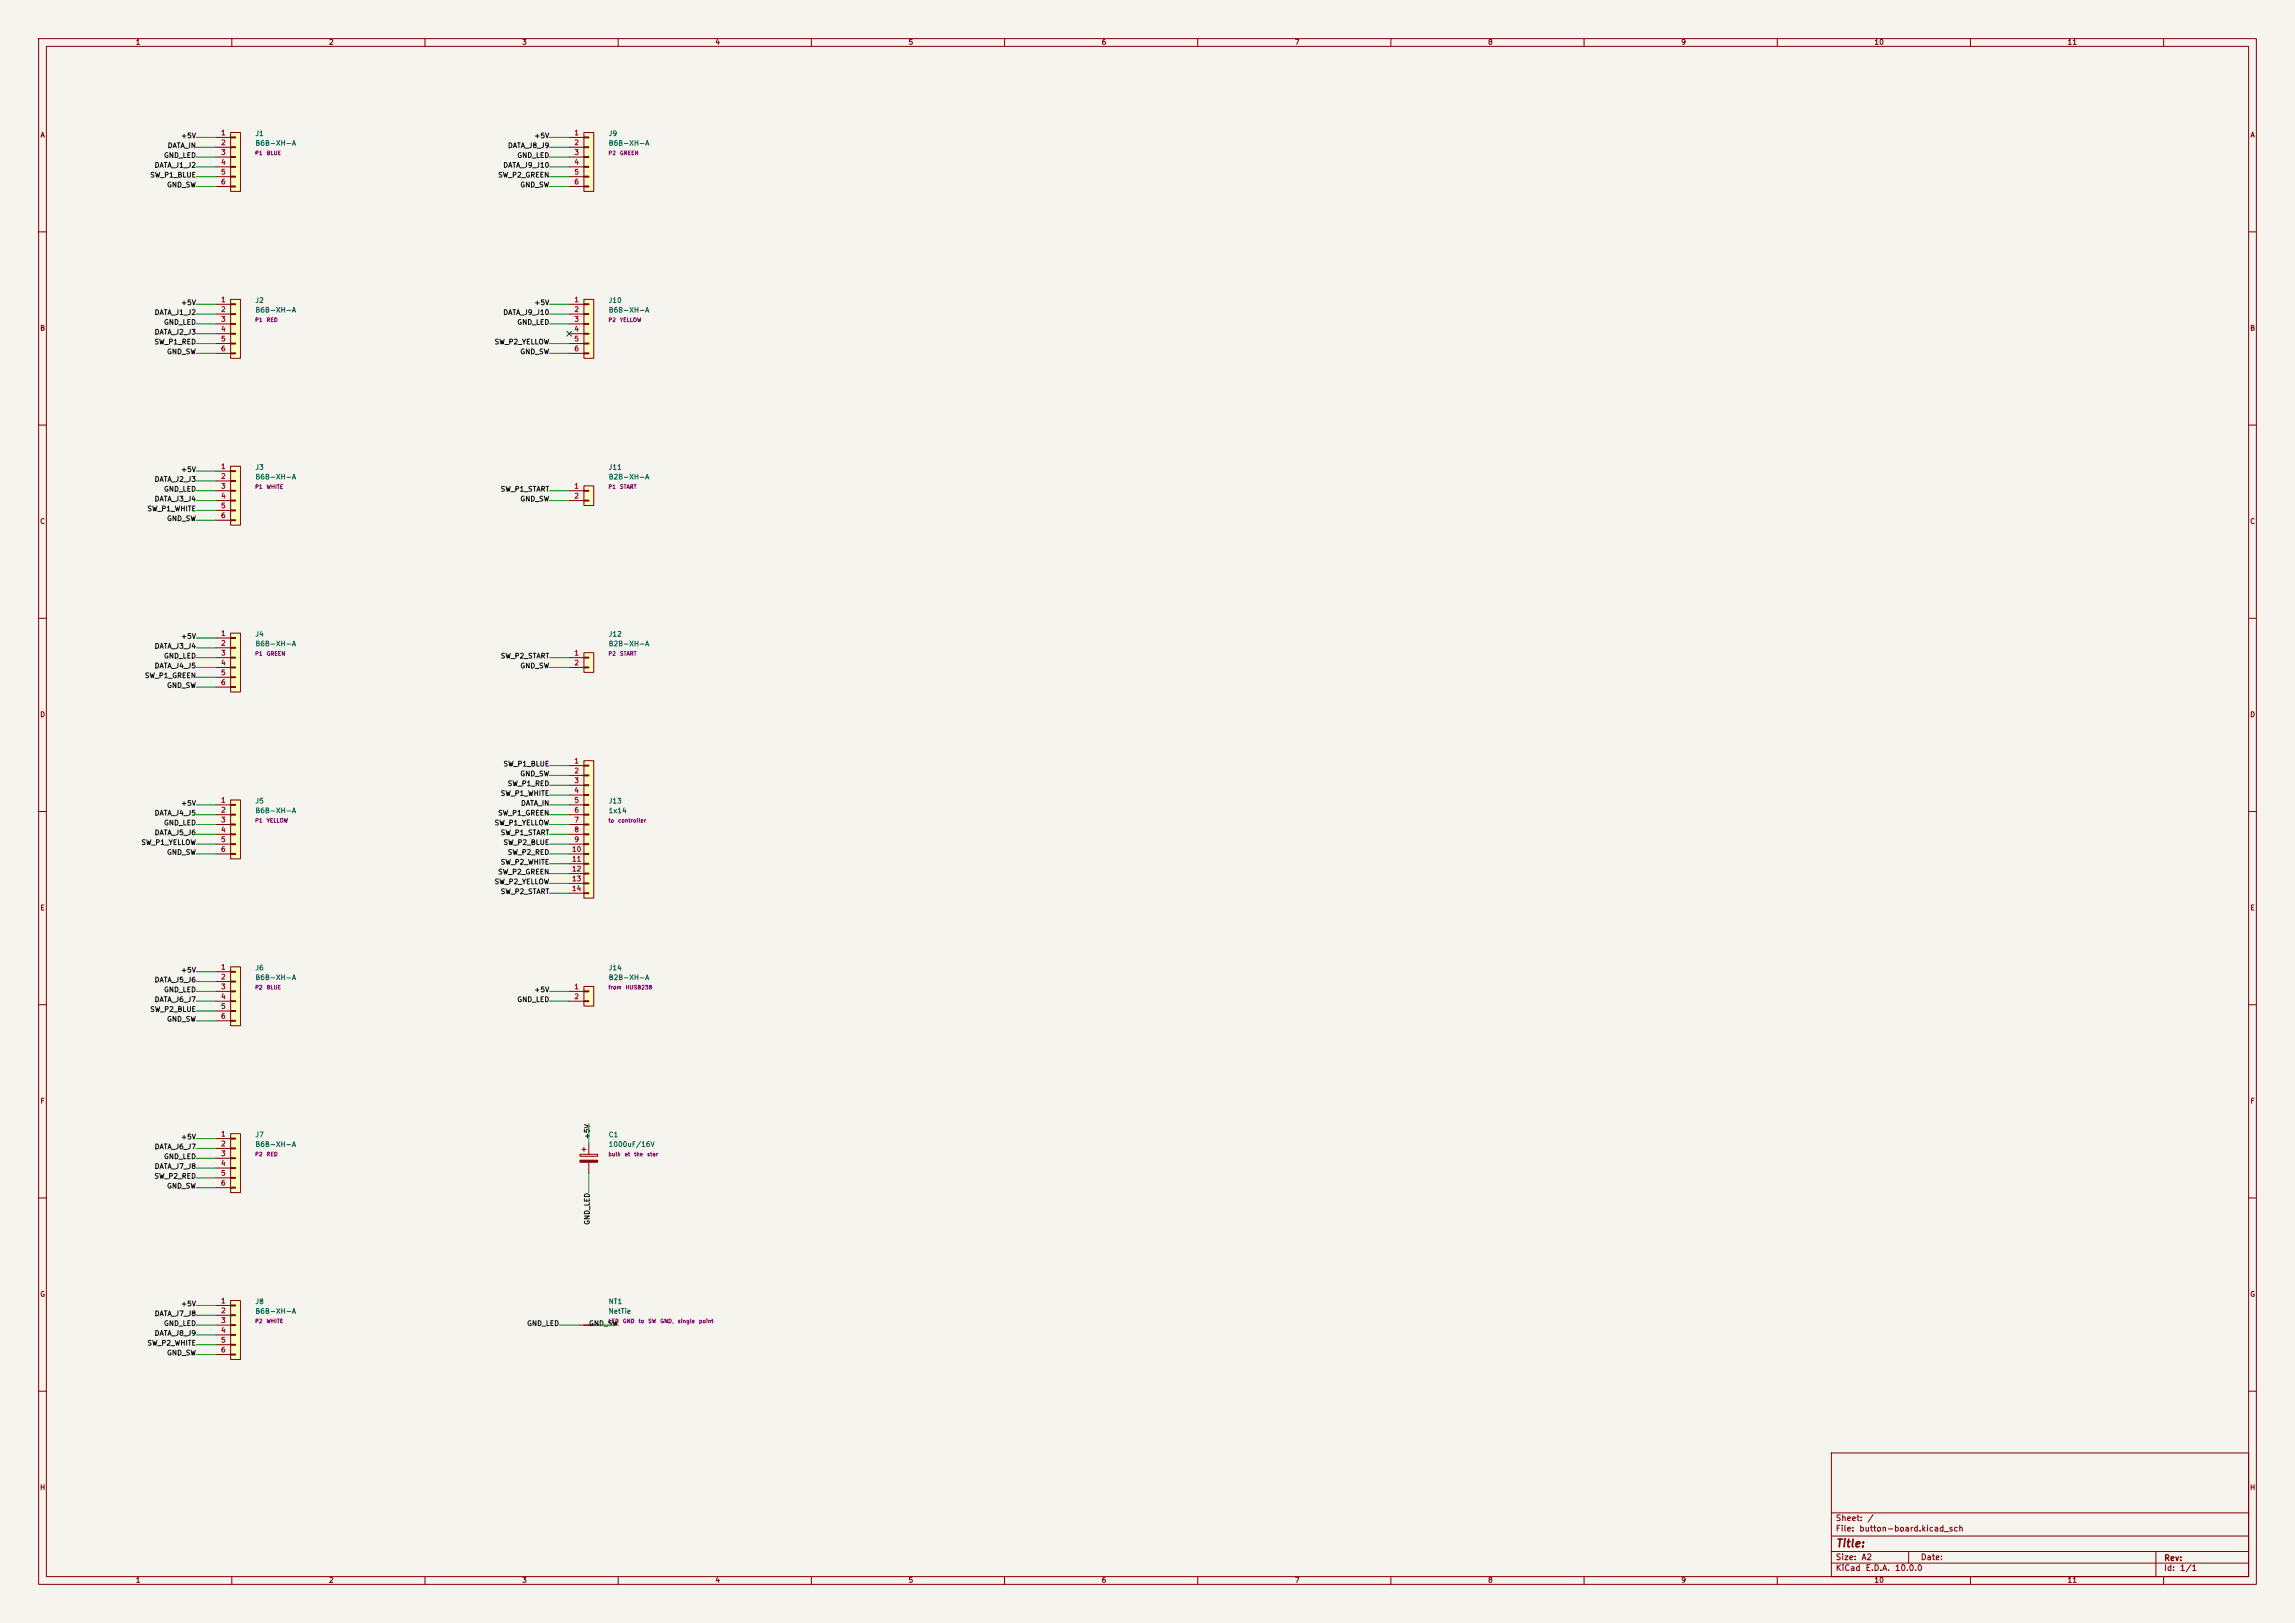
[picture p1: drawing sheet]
<svg xmlns="http://www.w3.org/2000/svg" width="594mm" height="420mm" viewBox="0 0 594 420" stroke-linecap="round" stroke-linejoin="round" font-family="sans-serif">
<defs><g id="words">
<text font-size="2" fill="#840000" x="475" y="400.9">Title:</text>
<g font-size="1.5" fill="#840000">
<text x="475" y="394">Sheet:</text>
<text x="483.2" y="394">/</text>
<text x="475" y="396.7">File:</text>
<text x="481.1" y="396.7">button-board.kicad_sch</text>
<text x="475" y="406.9">KiCad</text>
<text x="475" y="404.1">Size:</text>
<text x="481.7" y="404.1">A2</text>
<text x="482.7" y="406.9">E.D.A.</text>
<text x="490.3" y="406.9">10.0.0</text>
<text x="497" y="404.1">Date:</text>
<text x="560" y="404.3">Rev:</text>
<text x="560" y="406.9">Id:</text>
<text x="564.1" y="406.9">1/1</text>
</g>
<g font-size="1.3" fill="#840000">
<text x="35" y="11.9">1</text>
<text x="85" y="11.9">2</text>
<text x="135" y="11.9">3</text>
<text x="185" y="11.9">4</text>
<text x="235" y="11.9">5</text>
<text x="285" y="11.9">6</text>
<text x="335" y="11.9">7</text>
<text x="385" y="11.9">8</text>
<text x="435" y="11.9">9</text>
<text x="485" y="11.9">10</text>
<text x="535" y="11.9">11</text>
<text x="10.3" y="35.9">A</text>
<text x="582.3" y="35.9">A</text>
<text x="10.3" y="85.9">B</text>
<text x="582.3" y="85.9">B</text>
<text x="10.3" y="135.9">C</text>
<text x="582.3" y="135.9">C</text>
<text x="10.3" y="185.9">D</text>
<text x="582.3" y="185.9">D</text>
<text x="10.3" y="235.9">E</text>
<text x="582.3" y="235.9">E</text>
<text x="10.3" y="285.9">F</text>
<text x="582.3" y="285.9">F</text>
<text x="10.3" y="335.9">G</text>
<text x="582.3" y="335.9">G</text>
<text x="10.2" y="385.9">H</text>
<text x="582.2" y="385.9">H</text>
<text x="35" y="409.9">1</text>
<text x="85" y="409.9">2</text>
<text x="135" y="409.9">3</text>
<text x="185" y="409.9">4</text>
<text x="235" y="409.9">5</text>
<text x="285" y="409.9">6</text>
<text x="335" y="409.9">7</text>
<text x="385" y="409.9">8</text>
<text x="435" y="409.9">9</text>
<text x="485" y="409.9">10</text>
<text x="535" y="409.9">11</text>
</g>
<g font-size="1.3" fill="#a90000">
<text x="57.1" y="35.3">1</text>
<text x="148.5" y="35.3">1</text>
<text x="57.1" y="37.8">2</text>
<text x="57.1" y="40.4">3</text>
<text x="148.5" y="37.8">2</text>
<text x="148.5" y="40.4">3</text>
<text x="57.1" y="42.9">4</text>
<text x="57.1" y="45.5">5</text>
<text x="148.5" y="42.9">4</text>
<text x="148.5" y="45.5">5</text>
<text x="57.1" y="48">6</text>
<text x="148.5" y="48">6</text>
<text x="57.1" y="78.5">1</text>
<text x="57.1" y="81">2</text>
<text x="57.1" y="83.6">3</text>
<text x="148.5" y="78.5">1</text>
<text x="148.5" y="81">2</text>
<text x="148.5" y="83.6">3</text>
<text x="57.1" y="86.1">4</text>
<text x="57.1" y="88.6">5</text>
<text x="148.5" y="86.1">4</text>
<text x="148.5" y="88.6">5</text>
<text x="57.1" y="91.2">6</text>
<text x="148.5" y="91.2">6</text>
<text x="57.1" y="121.7">1</text>
<text x="57.1" y="124.2">2</text>
<text x="57.1" y="126.7">3</text>
<text x="57.1" y="129.3">4</text>
<text x="57.1" y="131.8">5</text>
<text x="148.5" y="126.7">1</text>
<text x="148.5" y="129.3">2</text>
<text x="57.1" y="134.4">6</text>
<text x="57.1" y="164.8">1</text>
<text x="57.1" y="167.4">2</text>
<text x="57.1" y="169.9">3</text>
<text x="57.1" y="172.5">4</text>
<text x="148.5" y="169.9">1</text>
<text x="148.5" y="172.5">2</text>
<text x="57.1" y="175">5</text>
<text x="57.1" y="177.5">6</text>
<text x="148.5" y="197.9">1</text>
<text x="148.5" y="200.4">2</text>
<text x="148.5" y="202.9">3</text>
<text x="57.1" y="208">1</text>
<text x="148.5" y="205.5">4</text>
<text x="148.5" y="208">5</text>
<text x="57.1" y="210.6">2</text>
<text x="57.1" y="213.1">3</text>
<text x="57.1" y="215.6">4</text>
<text x="148.5" y="210.6">6</text>
<text x="148.5" y="213.1">7</text>
<text x="148.5" y="215.6">8</text>
<text x="57.1" y="218.2">5</text>
<text x="57.1" y="220.7">6</text>
<text x="147.9" y="220.7">10</text>
<text x="148.5" y="218.2">9</text>
<text x="147.9" y="223.3">11</text>
<text x="147.9" y="225.8">12</text>
<text x="147.9" y="228.3">13</text>
<text x="147.9" y="230.9">14</text>
<text x="57.1" y="251.2">1</text>
<text x="57.1" y="253.7">2</text>
<text x="57.1" y="256.3">3</text>
<text x="148.5" y="256.3">1</text>
<text x="57.1" y="258.8">4</text>
<text x="57.1" y="261.4">5</text>
<text x="57.1" y="263.9">6</text>
<text x="148.5" y="258.8">2</text>
<text x="57.1" y="294.4">1</text>
<text x="57.1" y="296.9">2</text>
<text x="57.1" y="299.5">3</text>
<text x="57.1" y="302">4</text>
<text x="57.1" y="304.5">5</text>
<text x="57.1" y="307.1">6</text>
<text x="57.1" y="337.6">1</text>
<text x="57.1" y="340.1">2</text>
<text x="57.1" y="342.6">3</text>
<text x="57.1" y="345.2">4</text>
<text x="57.1" y="347.7">5</text>
<text x="57.1" y="350.3">6</text>
</g>
<g font-size="1.3" fill="#006464">
<text x="66" y="35.5">J1</text>
<text x="157.4" y="35.5">J9</text>
<text x="66" y="38">B6B-XH-A</text>
<text x="157.4" y="38">B6B-XH-A</text>
<text x="66" y="78.7">J2</text>
<text x="66" y="81.2">B6B-XH-A</text>
<text x="157.4" y="81.2">B6B-XH-A</text>
<text x="157.4" y="78.7">J10</text>
<text x="66" y="121.9">J3</text>
<text x="66" y="124.4">B6B-XH-A</text>
<text x="157.4" y="124.4">B2B-XH-A</text>
<text x="157.4" y="121.9">J11</text>
<text x="66" y="165">J4</text>
<text x="66" y="167.5">B6B-XH-A</text>
<text x="157.4" y="167.5">B2B-XH-A</text>
<text x="157.4" y="165">J12</text>
<text x="66" y="208.2">J5</text>
<text x="157.4" y="208.2">J13</text>
<text x="66" y="210.7">B6B-XH-A</text>
<text x="157.4" y="210.7">1x14</text>
<text x="66" y="251.4">J6</text>
<text x="157.4" y="251.4">J14</text>
<text x="66" y="253.9">B6B-XH-A</text>
<text x="157.4" y="253.9">B2B-XH-A</text>
<text x="66" y="294.6">J7</text>
<text x="66" y="297.1">B6B-XH-A</text>
<text x="157.4" y="294.6">C1</text>
<text x="157.4" y="297.1">1000uF/16V</text>
<text x="66" y="337.8">J8</text>
<text x="66" y="340.3">B6B-XH-A</text>
<text x="157.4" y="337.8">NT1</text>
<text x="157.4" y="340.3">NetTie</text>
</g>
<g font-size="1.3" fill="#0f0f0f">
<text x="42.3" y="41.2">GND_LED</text>
<text x="43.3" y="38.6">DATA_IN</text>
<text x="46.7" y="36.1">+5V</text>
<text x="131.3" y="38.6">DATA_J8_J9</text>
<text x="133.8" y="41.2">GND_LED</text>
<text x="138.2" y="36.1">+5V</text>
<text x="38.7" y="46.2">SW_P1_BLUE</text>
<text x="39.9" y="43.7">DATA_J1_J2</text>
<text x="128.8" y="46.2">SW_P2_GREEN</text>
<text x="130.1" y="43.7">DATA_J9_J10</text>
<text x="43.1" y="48.8">GND_SW</text>
<text x="134.5" y="48.8">GND_SW</text>
<text x="39.9" y="81.8">DATA_J1_J2</text>
<text x="46.7" y="79.3">+5V</text>
<text x="130.1" y="81.8">DATA_J9_J10</text>
<text x="138.2" y="79.3">+5V</text>
<text x="39.8" y="89.4">SW_P1_RED</text>
<text x="39.9" y="86.9">DATA_J2_J3</text>
<text x="42.3" y="84.3">GND_LED</text>
<text x="127.9" y="89.4">SW_P2_YELLOW</text>
<text x="133.8" y="84.3">GND_LED</text>
<text x="43.1" y="92">GND_SW</text>
<text x="134.5" y="92">GND_SW</text>
<text x="39.9" y="125">DATA_J2_J3</text>
<text x="46.7" y="122.4">+5V</text>
<text x="39.9" y="130.1">DATA_J3_J4</text>
<text x="42.3" y="127.5">GND_LED</text>
<text x="129.5" y="127.5">SW_P1_START</text>
<text x="134.5" y="130.1">GND_SW</text>
<text x="38" y="132.6">SW_P1_WHITE</text>
<text x="43.1" y="135.1">GND_SW</text>
<text x="46.7" y="165.6">+5V</text>
<text x="39.9" y="168.2">DATA_J3_J4</text>
<text x="39.9" y="173.2">DATA_J4_J5</text>
<text x="42.3" y="170.7">GND_LED</text>
<text x="129.5" y="170.7">SW_P2_START</text>
<text x="134.5" y="173.2">GND_SW</text>
<text x="37.4" y="175.8">SW_P1_GREEN</text>
<text x="43.1" y="178.3">GND_SW</text>
<text x="130.2" y="198.6">SW_P1_BLUE</text>
<text x="131.3" y="203.7">SW_P1_RED</text>
<text x="134.5" y="201.2">GND_SW</text>
<text x="46.7" y="208.8">+5V</text>
<text x="129.5" y="206.3">SW_P1_WHITE</text>
<text x="134.7" y="208.8">DATA_IN</text>
<text x="39.9" y="211.3">DATA_J4_J5</text>
<text x="42.3" y="213.9">GND_LED</text>
<text x="127.9" y="213.9">SW_P1_YELLOW</text>
<text x="128.8" y="211.3">SW_P1_GREEN</text>
<text x="36.4" y="219">SW_P1_YELLOW</text>
<text x="39.9" y="216.4">DATA_J5_J6</text>
<text x="43.1" y="221.5">GND_SW</text>
<text x="129.5" y="216.4">SW_P1_START</text>
<text x="130.2" y="219">SW_P2_BLUE</text>
<text x="131.3" y="221.5">SW_P2_RED</text>
<text x="128.8" y="226.6">SW_P2_GREEN</text>
<text x="129.5" y="224">SW_P2_WHITE</text>
<text x="127.9" y="229.1">SW_P2_YELLOW</text>
<text x="129.5" y="231.7">SW_P2_START</text>
<text x="46.7" y="252">+5V</text>
<text x="39.9" y="254.5">DATA_J5_J6</text>
<text x="42.3" y="257.1">GND_LED</text>
<text x="138.2" y="257.1">+5V</text>
<text x="38.7" y="262.1">SW_P2_BLUE</text>
<text x="39.9" y="259.6">DATA_J6_J7</text>
<text x="133.8" y="259.6">GND_LED</text>
<text x="43.1" y="264.7">GND_SW</text>
<text x="39.9" y="297.7">DATA_J6_J7</text>
<text x="46.7" y="295.2">+5V</text>
<text x="152.9" y="294.9" transform="rotate(-90 152.9 294.9)">+5V</text>
<text x="39.8" y="305.3">SW_P2_RED</text>
<text x="39.9" y="302.8">DATA_J7_J8</text>
<text x="42.3" y="300.2">GND_LED</text>
<text x="43.1" y="307.9">GND_SW</text>
<text x="152.9" y="317.1" transform="rotate(-90 152.9 317.1)">GND_LED</text>
<text x="39.9" y="340.9">DATA_J7_J8</text>
<text x="46.7" y="338.3">+5V</text>
<text x="39.9" y="346">DATA_J8_J9</text>
<text x="42.3" y="343.4">GND_LED</text>
<text x="136.3" y="343.4">GND_LED</text>
<text x="152.3" y="343.4">GND_SW</text>
<text x="38" y="348.5">SW_P2_WHITE</text>
<text x="43.1" y="351">GND_SW</text>
</g>
<g font-size="1" fill="#840084">
<text x="65.9" y="40.4">P1</text>
<text x="68.9" y="40.4">BLUE</text>
<text x="157.4" y="40.4">P2</text>
<text x="160.3" y="40.4">GREEN</text>
<text x="65.9" y="83.5">P1</text>
<text x="68.9" y="83.5">RED</text>
<text x="157.4" y="83.5">P2</text>
<text x="160.3" y="83.5">YELLOW</text>
<text x="65.9" y="126.7">P1</text>
<text x="68.9" y="126.7">WHITE</text>
<text x="157.4" y="126.7">P1</text>
<text x="160.3" y="126.7">START</text>
<text x="65.9" y="169.9">P1</text>
<text x="68.9" y="169.9">GREEN</text>
<text x="157.4" y="169.9">P2</text>
<text x="160.3" y="169.9">START</text>
<text x="65.9" y="213.1">P1</text>
<text x="68.9" y="213.1">YELLOW</text>
<text x="157.4" y="213.1">to</text>
<text x="159.9" y="213.1">controller</text>
<text x="65.9" y="256.3">P2</text>
<text x="68.9" y="256.3">BLUE</text>
<text x="157.4" y="256.3">from</text>
<text x="161.8" y="256.3">HUSB238</text>
<text x="65.9" y="299.4">P2</text>
<text x="68.9" y="299.4">RED</text>
<text x="157.4" y="299.4">bulk</text>
<text x="161.5" y="299.4">at</text>
<text x="164" y="299.4">the</text>
<text x="167.4" y="299.4">star</text>
<text x="65.9" y="342.6">P2</text>
<text x="68.9" y="342.6">WHITE</text>
<text x="157.4" y="342.6">LED</text>
<text x="161.1" y="342.6">GND</text>
<text x="165.2" y="342.6">to</text>
<text x="167.7" y="342.6">SW</text>
<text x="170.8" y="342.6">GND,</text>
<text x="175.3" y="342.6">single</text>
<text x="180.8" y="342.6">point</text>
</g>
</g></defs>
<path d="M0 0h594v420h-594z" fill="#f5f4ef" stroke="#f5f4ef" stroke-width=".26"/>
<g fill="none" stroke="#840000" stroke-width=".26">
<path d="M10 10h574v400h-574zM12 12h570v396h-570zM60 10v2M110 10v2M160 10v2M210 10v2M260 10v2M310 10v2M360 10v2M410 10v2M460 10v2M510 10v2"/>
<path d="M560 10v2M10 60h2M582 60h2M10 110h2M582 110h2M10 160h2M582 160h2M10 210h2M582 210h2M10 260h2M582 260h2M10 310h2"/>
<path d="M582 310h2M10 360h2M474 376h108v32h-108zM582 360h2M474 397.5h108M474 391.5h108M60 408v2M110 408v2M160 408v2M210 408v2M260 408v2M310 408v2"/>
<path d="M360 408v2M410 408v2M460 408v2M474 404.5h108M474 401.5h108M494 401.5v3M510 408v2M558 401.5v6.5M560 408v2"/>
</g>
<path d="M151.1 255.3h2.6v5.1h-2.6z" fill="#ffffc2"/>
<path d="M147.3 256.5h3.8M147.3 259.1h3.8M151.1 255.3h2.6v5.1h-2.6zM151.1 256.4h1.3v.3h-1.3zM151.1 259h1.3v.2h-1.3z" fill="none" stroke="#840000" stroke-width=".26"/>
<path d="M151.1 196.9h2.6v35.5h-2.6z" fill="#ffffc2"/>
<g fill="none" stroke="#840000" stroke-width=".26">
<path d="M147.3 198.1h3.8M151.1 196.9h2.6v35.5h-2.6zM151.1 198h1.3v.2h-1.3zM147.3 200.7h3.8M147.3 203.2h3.8M147.3 205.7h3.8M147.3 208.3h3.8M147.3 210.8h3.8M147.3 213.4h3.8M147.3 215.9h3.8M147.3 218.4h3.8M151.1 200.5h1.3v.3h-1.3z"/>
<path d="M151.1 203.1h1.3v.2h-1.3zM151.1 205.6h1.3v.3h-1.3zM151.1 208.2h1.3v.2h-1.3zM151.1 210.7h1.3v.2h-1.3zM151.1 213.2h1.3v.3h-1.3zM151.1 215.8h1.3v.2h-1.3zM151.1 218.3h1.3v.3h-1.3zM147.3 221h3.8M147.3 223.5h3.8M147.3 226.1h3.8M147.3 228.6h3.8M147.3 231.1h3.8"/>
<path d="M151.1 220.9h1.3v.2h-1.3zM151.1 223.4h1.3v.2h-1.3zM151.1 225.9h1.3v.3h-1.3zM151.1 228.5h1.3v.2h-1.3zM151.1 231h1.3v.3h-1.3z"/>
</g>
<path d="M59.7 34.3h2.5v15.2h-2.5z" fill="#ffffc2"/>
<g fill="none" stroke="#840000" stroke-width=".26">
<path d="M55.9 35.6h3.8M55.9 38.1h3.8M59.7 34.3h2.5v15.2h-2.5zM59.7 35.4h1.3v.3h-1.3zM59.7 38h1.3v.2h-1.3zM55.9 40.6h3.8M55.9 43.2h3.8M55.9 45.7h3.8M55.9 48.3h3.8M59.7 40.5h1.3v.3h-1.3zM59.7 43.1h1.3v.2h-1.3zM59.7 45.6h1.3v.2h-1.3z"/>
<path d="M59.7 48.1h1.3v.3h-1.3z"/>
</g>
<path d="M59.7 77.5h2.5v15.2h-2.5z" fill="#ffffc2"/>
<g fill="none" stroke="#840000" stroke-width=".26">
<path d="M55.9 78.7h3.8M59.7 77.5h2.5v15.2h-2.5zM59.7 78.6h1.3v.3h-1.3zM55.9 81.3h3.8M55.9 83.8h3.8M55.9 86.4h3.8M55.9 88.9h3.8M55.9 91.4h3.8M59.7 81.2h1.3v.2h-1.3zM59.7 83.7h1.3v.2h-1.3zM59.7 86.2h1.3v.3h-1.3zM59.7 88.8h1.3v.2h-1.3z"/>
<path d="M59.7 91.3h1.3v.3h-1.3zM149.9 342.9h5"/>
</g>
<path d="M151.1 34.3h2.6v15.2h-2.6z" fill="#ffffc2"/>
<g fill="none" stroke="#840000" stroke-width=".26">
<path d="M147.3 35.6h3.8M147.3 38.1h3.8M151.1 34.3h2.6v15.2h-2.6zM151.1 35.4h1.3v.3h-1.3zM151.1 38h1.3v.2h-1.3zM147.3 40.6h3.8M147.3 43.2h3.8M147.3 45.7h3.8M147.3 48.3h3.8M151.1 40.5h1.3v.3h-1.3zM151.1 43.1h1.3v.2h-1.3zM151.1 45.6h1.3v.2h-1.3z"/>
<path d="M151.1 48.1h1.3v.3h-1.3z"/>
</g>
<path d="M151.1 168.9h2.6v5.1h-2.6z" fill="#ffffc2"/>
<path d="M147.3 170.2h3.8M147.3 172.7h3.8M151.1 168.9h2.6v5.1h-2.6zM151.1 170.1h1.3v.2h-1.3zM151.1 172.6h1.3v.2h-1.3z" fill="none" stroke="#840000" stroke-width=".26"/>
<path d="M151.1 125.7h2.6v5.1h-2.6z" fill="#ffffc2"/>
<path d="M147.3 127h3.8M147.3 129.5h3.8M151.1 125.7h2.6v5.1h-2.6zM151.1 126.9h1.3v.2h-1.3zM151.1 129.4h1.3v.3h-1.3z" fill="none" stroke="#840000" stroke-width=".26"/>
<path d="M151.1 77.5h2.6v15.2h-2.6z" fill="#ffffc2"/>
<g fill="none" stroke="#840000" stroke-width=".26">
<path d="M147.3 78.7h3.8M151.1 77.5h2.6v15.2h-2.6zM151.1 78.6h1.3v.3h-1.3zM147.3 81.3h3.8M147.3 83.8h3.8M147.3 86.4h3.8M147.3 88.9h3.8M147.3 91.4h3.8M151.1 81.2h1.3v.2h-1.3zM151.1 83.7h1.3v.2h-1.3zM151.1 86.2h1.3v.3h-1.3zM151.1 88.8h1.3v.2h-1.3z"/>
<path d="M151.1 91.3h1.3v.3h-1.3z"/>
</g>
<path d="M59.7 207h2.5v15.3h-2.5z" fill="#ffffc2"/>
<g fill="none" stroke="#840000" stroke-width=".26">
<path d="M55.9 208.3h3.8M55.9 210.8h3.8M55.9 213.4h3.8M55.9 215.9h3.8M55.9 218.4h3.8M59.7 207h2.5v15.3h-2.5zM59.7 208.2h1.3v.2h-1.3zM59.7 210.7h1.3v.2h-1.3zM59.7 213.2h1.3v.3h-1.3zM59.7 215.8h1.3v.2h-1.3zM59.7 218.3h1.3v.3h-1.3zM55.9 221h3.8"/>
<path d="M59.7 220.9h1.3v.2h-1.3z"/>
</g>
<path d="M59.7 250.2h2.5v15.2h-2.5z" fill="#ffffc2"/>
<g fill="none" stroke="#840000" stroke-width=".26">
<path d="M55.9 251.5h3.8M55.9 254h3.8M55.9 256.5h3.8M55.9 259.1h3.8M59.7 250.2h2.5v15.2h-2.5zM59.7 251.3h1.3v.3h-1.3zM59.7 253.9h1.3v.2h-1.3zM59.7 256.4h1.3v.3h-1.3zM59.7 259h1.3v.2h-1.3zM55.9 261.6h3.8M55.9 264.2h3.8M59.7 261.5h1.3v.2h-1.3z"/>
<path d="M59.7 264h1.3v.3h-1.3z"/>
</g>
<path d="M59.7 336.6h2.5v15.2h-2.5z" fill="#ffffc2"/>
<g fill="none" stroke="#840000" stroke-width=".26">
<path d="M55.9 337.8h3.8M59.7 336.6h2.5v15.2h-2.5zM59.7 337.7h1.3v.2h-1.3zM55.9 340.4h3.8M55.9 342.9h3.8M55.9 345.4h3.8M55.9 348h3.8M55.9 350.5h3.8M59.7 340.2h1.3v.3h-1.3zM59.7 342.8h1.3v.2h-1.3zM59.7 345.3h1.3v.3h-1.3zM59.7 347.9h1.3v.2h-1.3z"/>
<path d="M59.7 350.4h1.3v.2h-1.3z"/>
</g>
<path d="M59.7 293.4h2.5v15.2h-2.5z" fill="#ffffc2"/>
<g fill="none" stroke="#840000" stroke-width=".26">
<path d="M55.9 294.6h3.8M55.9 297.2h3.8M55.9 299.7h3.8M59.7 293.4h2.5v15.2h-2.5zM59.7 294.5h1.3v.3h-1.3zM59.7 297.1h1.3v.2h-1.3zM59.7 299.6h1.3v.2h-1.3zM150.1 298.7h4.6v.5h-4.6zM150.6 297.4h1M151.1 296.9v1M152.4 295.9v2.8M55.9 302.3h3.8"/>
<path d="M55.9 304.8h3.8M55.9 307.3h3.8M59.7 302.1h1.3v.3h-1.3zM59.7 304.7h1.3v.2h-1.3zM59.7 307.2h1.3v.3h-1.3zM152.4 300.7v2.8"/>
</g>
<path d="M150.1 300.2h4.6v.5h-4.6z" fill="#840000" stroke="#840000" stroke-width=".26"/>
<path d="M59.7 163.8h2.5v15.3h-2.5z" fill="#ffffc2"/>
<g fill="none" stroke="#840000" stroke-width=".26">
<path d="M55.9 165.1h3.8M55.9 167.6h3.8M55.9 170.2h3.8M55.9 172.7h3.8M55.9 175.3h3.8M55.9 177.8h3.8M59.7 163.8h2.5v15.3h-2.5zM59.7 165h1.3v.2h-1.3zM59.7 167.5h1.3v.3h-1.3zM59.7 170.1h1.3v.2h-1.3zM59.7 172.6h1.3v.2h-1.3zM59.7 175.1h1.3v.3h-1.3z"/>
<path d="M59.7 177.7h1.3v.2h-1.3z"/>
</g>
<path d="M59.7 120.7h2.5v15.2h-2.5z" fill="#ffffc2"/>
<g fill="none" stroke="#840000" stroke-width=".26">
<path d="M55.9 121.9h3.8M55.9 124.5h3.8M55.9 127h3.8M55.9 129.5h3.8M55.9 132.1h3.8M55.9 134.6h3.8M59.7 120.7h2.5v15.2h-2.5zM59.7 121.8h1.3v.2h-1.3zM59.7 124.3h1.3v.3h-1.3zM59.7 126.9h1.3v.2h-1.3zM59.7 129.4h1.3v.3h-1.3zM59.7 132h1.3v.2h-1.3z"/>
<path d="M59.7 134.5h1.3v.2h-1.3z"/>
</g>
<g fill="none" stroke="#009600" stroke-width=".26">
<path d="M50.8 35.6h5.1M50.8 38.1h5.1M142.2 35.6h5.1M142.2 38.1h5.1M50.8 40.6h5.1M50.8 45.7h5.1M50.8 48.3h5.1M50.8 43.2h5.1M142.2 40.6h5.1M142.2 45.7h5.1M142.2 48.3h5.1M142.2 43.2h5.1"/>
<path d="M50.8 78.7h5.1M142.2 78.7h5.1M50.8 88.9h5.1M50.8 91.4h5.1M50.8 81.3h5.1M50.8 83.8h5.1M50.8 86.4h5.1M142.2 88.9h5.1M142.2 91.4h5.1M142.2 81.3h5.1M142.2 83.8h5.1M50.8 127h5.1"/>
<path d="M50.8 129.5h5.1M50.8 121.9h5.1M50.8 124.5h5.1M50.8 134.6h5.1M50.8 132.1h5.1M142.2 127h5.1M142.2 129.5h5.1M50.8 170.2h5.1M50.8 172.7h5.1M50.8 177.8h5.1M50.8 175.3h5.1M50.8 167.6h5.1"/>
<path d="M50.8 165.1h5.1M142.2 170.2h5.1M142.2 172.7h5.1M142.2 198.1h5.1M50.8 210.8h5.1M50.8 208.3h5.1M50.8 215.9h5.1M50.8 218.4h5.1M50.8 213.4h5.1M142.2 210.8h5.1M142.2 208.3h5.1M142.2 215.9h5.1"/>
<path d="M142.2 218.4h5.1M142.2 213.4h5.1M142.2 200.7h5.1M142.2 203.2h5.1M142.2 205.7h5.1M50.8 221h5.1M142.2 231.1h5.1M142.2 221h5.1M142.2 228.6h5.1M142.2 226.1h5.1M142.2 223.5h5.1M50.8 251.5h5.1"/>
<path d="M50.8 259.1h5.1M50.8 256.5h5.1M50.8 254h5.1M142.2 259.1h5.1M142.2 256.5h5.1M50.8 261.6h5.1M50.8 264.2h5.1M50.8 299.7h5.1M50.8 297.2h5.1M50.8 294.6h5.1M152.4 290.8v5.1M50.8 307.3h5.1"/>
<path d="M50.8 302.3h5.1M50.8 304.8h5.1M152.4 303.5v5.1M50.8 337.8h5.1M50.8 342.9h5.1M50.8 345.4h5.1M50.8 350.5h5.1M50.8 340.4h5.1M50.8 348h5.1M144.8 342.9h5.1M154.9 342.9h5.1"/>
</g>
<path d="M146.7 85.8l1.2 1.2M147.9 85.8l-1.2 1.2" fill="none" stroke="#000084" stroke-width=".26"/>
<use href="#words"/>
</svg>
